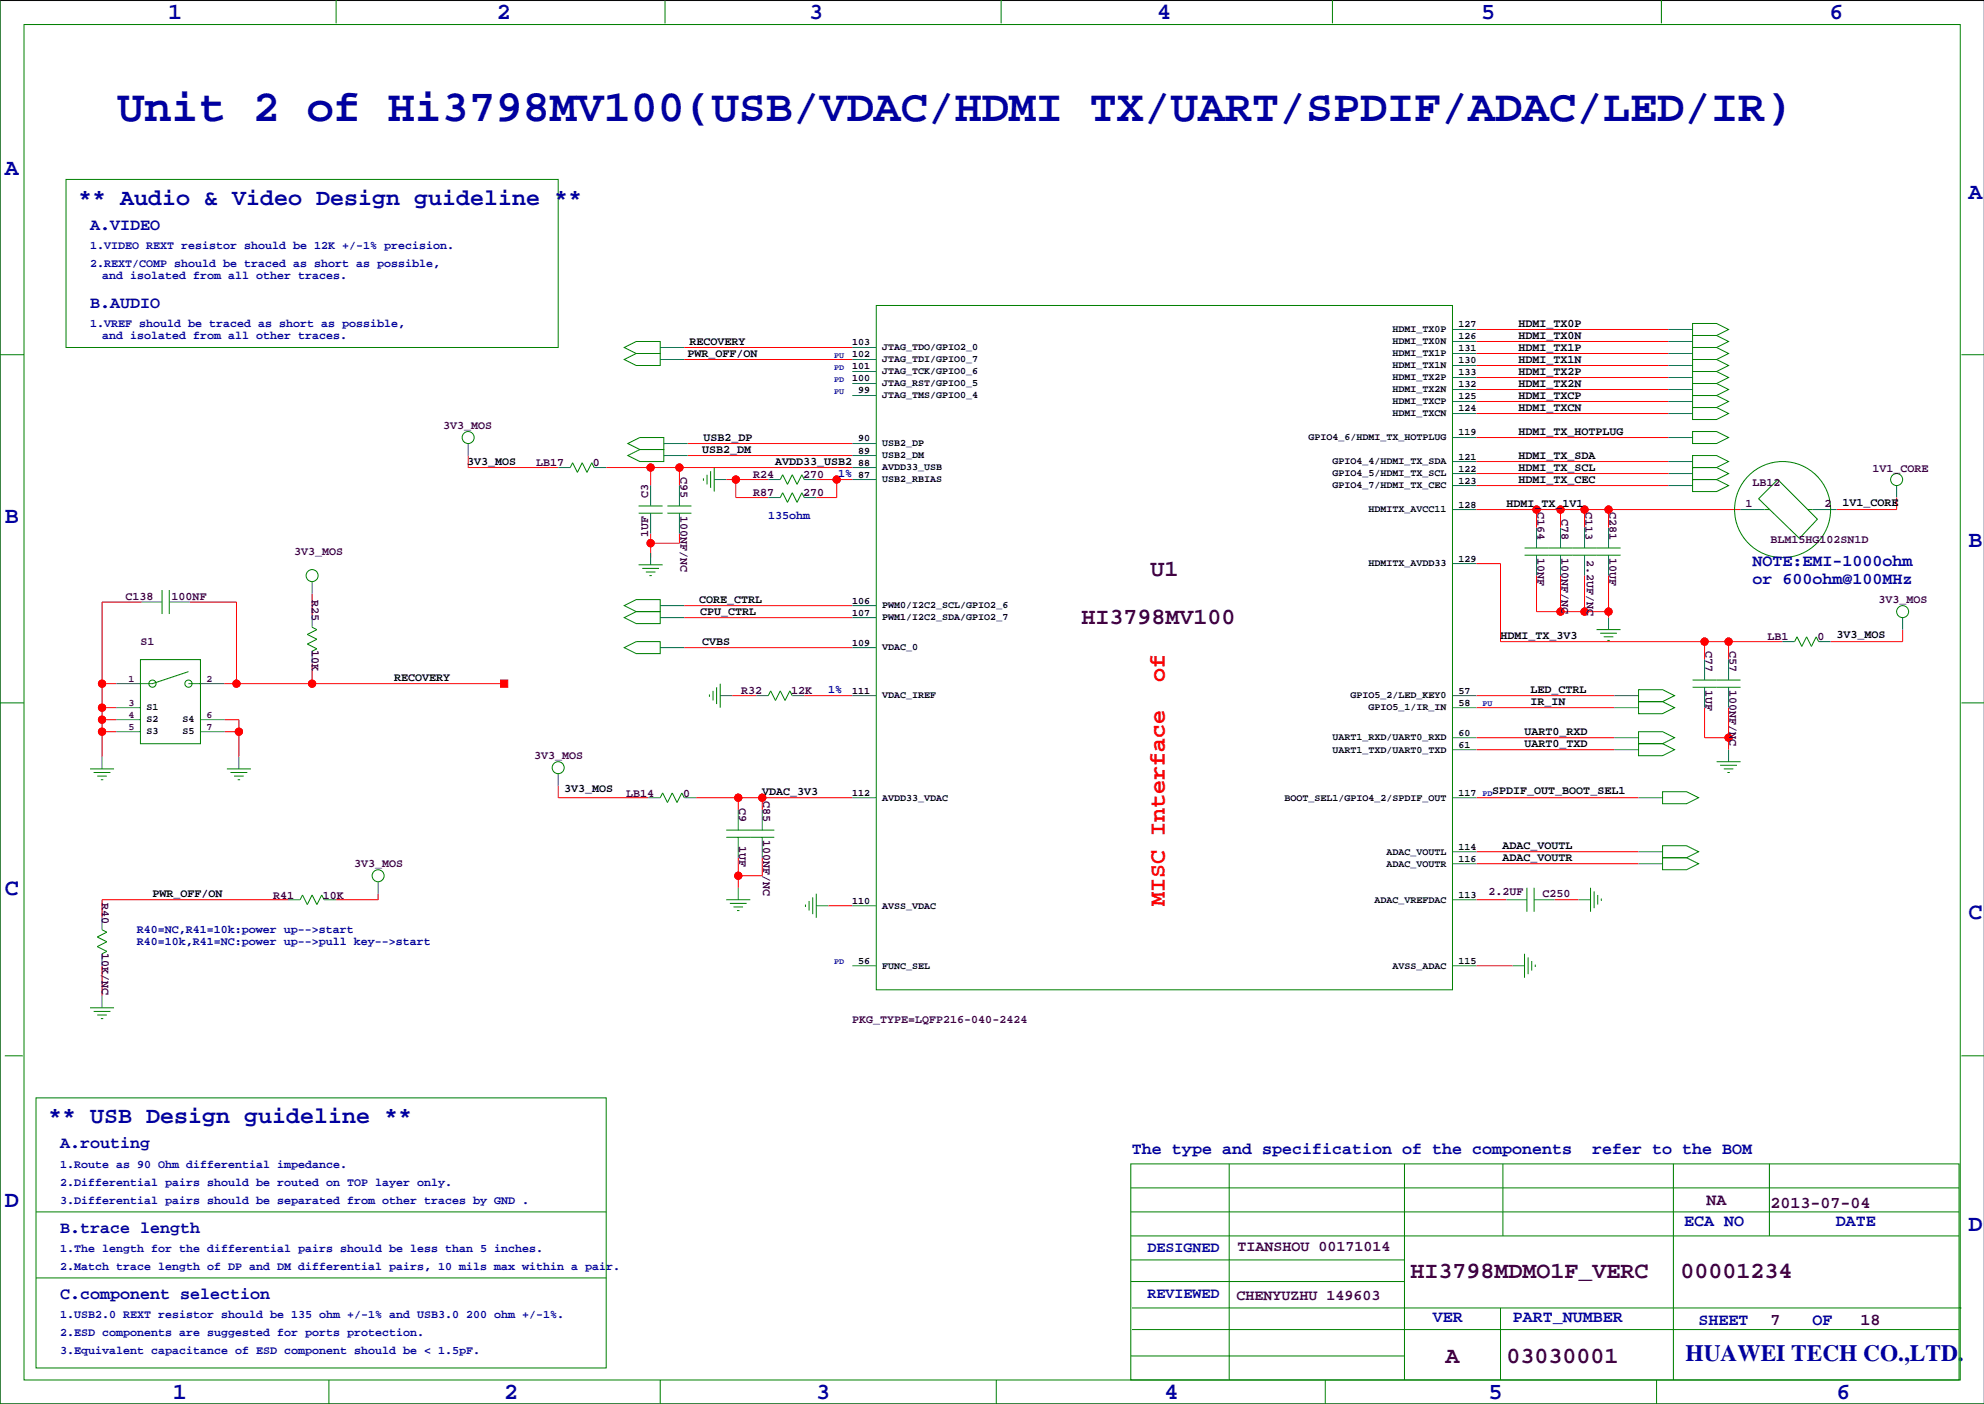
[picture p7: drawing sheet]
<svg xmlns="http://www.w3.org/2000/svg" width="420mm" height="297mm" viewBox="0 0 420 297" stroke-linecap="round" stroke-linejoin="round" font-family="sans-serif">
<defs><g id="words">
<text font-size="9.5" fill="#0000a0" x="24.9" y="25.6">Unit 2 of Hi3798MV100(USB/VDAC/HDMI TX/UART/SPDIF/ADAC/LED/IR)</text>
<g font-size="4.9" fill="#0000a0">
<text x="35.6" y="3.9">1</text>
<text x="105.2" y="3.9">2</text>
<text x="171.2" y="3.9">3</text>
<text x="244.9" y="3.9">4</text>
<text x="313.4" y="3.9">5</text>
<text x="387.1" y="3.9">6</text>
<text x="1" y="36.9">A</text>
<text x="16.5" y="43.3">** Audio &amp; Video Design guideline **</text>
<text x="416.6" y="42">A</text>
<text x="1" y="110.6">B</text>
<text x="416.6" y="115.7">B</text>
<text x="1" y="189.3">C</text>
<text x="416.6" y="194.4">C</text>
<text x="10.2" y="237.6">** USB Design guideline **</text>
<text x="1" y="255.4">D</text>
<text x="416.6" y="260.5">D</text>
<text x="356.6" y="288">HUAWEI TECH CO.,LTD.</text>
<text x="36.6" y="296">1</text>
<text x="106.7" y="296">2</text>
<text x="172.7" y="296">3</text>
<text x="246.4" y="296">4</text>
<text x="315" y="296">5</text>
<text x="388.6" y="296">6</text>
</g>
<g font-size="4.9" fill="#400040">
<text x="243.4" y="121.9">U1</text>
<text x="228.8" y="132.1">HI3798MV100</text>
<text x="298.5" y="270.5">HI3798MDMO1F_VERC</text>
<text x="355.6" y="270.5">00001234</text>
<text x="305.9" y="288.3">A</text>
<text x="318.8" y="288.3">03030001</text>
</g>
<g font-size="4.9" fill="#f00">
<text x="246.5" y="144.2" transform="rotate(-90 246.5 144.2)">of</text>
<text x="246.5" y="191.6" transform="rotate(-90 246.5 191.6)">MISC Interface</text>
</g>
<g font-size="3.5" fill="#0000a0">
<text x="19" y="48.7">A.VIDEO</text>
<text x="19" y="65.2">B.AUDIO</text>
<text x="370.8" y="119.8">NOTE:EMI-1000ohm</text>
<text x="370.8" y="123.6">or 600ohm@100MHz</text>
<text x="12.7" y="243">A.routing</text>
<text x="239.5" y="244.2">The type and specification of the components</text>
<text x="336.9" y="244.2">refer to the BOM</text>
<text x="12.7" y="260.8">B.trace length</text>
<text x="356.4" y="259.4">ECA NO</text>
<text x="388.5" y="259.4">DATE</text>
<text x="12.7" y="274.7">C.component selection</text>
<text x="303.1" y="279.7">VER</text>
<text x="320.1" y="279.7">PART_NUMBER</text>
<text x="359.4" y="280.3">SHEET</text>
<text x="383.5" y="280.3">OF</text>
</g>
<g font-size="3.5" fill="#400040">
<text x="361.1" y="254.9">NA</text>
<text x="374.6" y="255.7">2013-07-04</text>
<text x="374.6" y="280.3">7</text>
<text x="393.7" y="280.3">18</text>
</g>
<g font-size="3.2" fill="#0000a0">
<text x="242.8" y="264.9">DESIGNED</text>
<text x="242.8" y="274.5">REVIEWED</text>
</g>
<g font-size="3.2" fill="#400040">
<text x="261.9" y="264.7">TIANSHOU 00171014</text>
<text x="261.6" y="275.1">CHENYUZHU 149603</text>
</g>
<g font-size="2.5" fill="#0000a0">
<text x="19" y="52.7">1.VIDEO REXT resistor should be 12K +/-1% precision.</text>
<text x="19" y="56.5">2.REXT/COMP should be traced as short as possible,</text>
<text x="21.6" y="59">and isolated from all other traces.</text>
<text x="19" y="69.2">1.VREF should be traced as short as possible,</text>
<text x="21.6" y="71.7">and isolated from all other traces.</text>
<text x="177.4" y="101">1%</text>
<text x="162.6" y="109.8">135ohm</text>
<text x="175.3" y="146.7">1%</text>
<text x="29" y="197.5">R40=NC,R41=10k:power up--&gt;start</text>
<text x="29" y="200">R40=10k,R41=NC:power up--&gt;pull key--&gt;start</text>
<text x="12.7" y="247">1.Route as 90 Ohm differential impedance.</text>
<text x="12.7" y="250.8">2.Differential pairs should be routed on TOP layer only.</text>
<text x="12.7" y="254.6">3.Differential pairs should be separated from other traces by GND .</text>
<text x="12.7" y="264.8">1.The length for the differential pairs should be less than 5 inches.</text>
<text x="12.7" y="268.6">2.Match trace length of DP and DM differential pairs, 10 mils max within a pair.</text>
<text x="12.7" y="278.8">1.USB2.0 REXT resistor should be 135 ohm +/-1% and USB3.0 200 ohm +/-1%.</text>
<text x="12.7" y="286.4">3.Equivalent capacitance of ESD component should be &lt; 1.5pF.</text>
<text x="12.7" y="282.6">2.ESD components are suggested for ports protection.</text>
</g>
<g font-size="2.5">
<text x="321.3" y="69.2">HDMI_TX0P</text>
<text x="321.3" y="71.7">HDMI_TX0N</text>
<text x="145.5" y="75.6">PWR_OFF/ON</text>
<text x="145.9" y="73">RECOVERY</text>
<text x="321.3" y="74.3">HDMI_TX1P</text>
<text x="321.3" y="76.8">HDMI_TX1N</text>
<text x="321.3" y="79.4">HDMI_TX2P</text>
<text x="321.3" y="81.9">HDMI_TX2N</text>
<text x="321.3" y="84.4">HDMI_TXCP</text>
<text x="321.3" y="87">HDMI_TXCN</text>
<text x="148.6" y="95.9">USB2_DM</text>
<text x="148.8" y="93.3">USB2_DP</text>
<text x="321.3" y="92.1">HDMI_TX_HOTPLUG</text>
<text x="98.8" y="98.4">3V3_MOS</text>
<text x="164" y="98.4">AVDD33_USB2</text>
<text x="321.3" y="99.7">HDMI_TX_SCL</text>
<text x="321.3" y="97.1">HDMI_TX_SDA</text>
<text x="318.8" y="107.3">HDMI_TX_1V1</text>
<text x="321.3" y="102.2">HDMI_TX_CEC</text>
<text x="389.9" y="107">1V1_CORE</text>
<text x="148" y="127.6">CORE_CTRL</text>
<text x="148.2" y="130.2">CPU_CTRL</text>
<text x="148.6" y="136.5">CVBS</text>
<text x="317.5" y="135.2">HDMI_TX_3V3</text>
<text x="388.6" y="135">3V3_MOS</text>
<text x="83.4" y="144.1">RECOVERY</text>
<text x="323.9" y="149.2">IR_IN</text>
<text x="323.9" y="146.7">LED_CTRL</text>
<text x="322.6" y="155.6">UART0_RXD</text>
<text x="322.6" y="158.1">UART0_TXD</text>
<text x="119.4" y="167.5">3V3_MOS</text>
<text x="161.3" y="168.3">VDAC_3V3</text>
<text x="315.8" y="168">SPDIF_OUT_BOOT_SEL1</text>
<text x="317.9" y="179.7">ADAC_VOUTL</text>
<text x="317.9" y="182.2">ADAC_VOUTR</text>
<text x="32.3" y="189.9">PWR_OFF/ON</text>
</g>
<g font-size="2.5" fill="#400040">
<text x="93.8" y="90.8">3V3_MOS</text>
<text x="113.5" y="98.7">LB17</text>
<text x="125.5" y="98.7">0</text>
<text x="144" y="100.8" transform="rotate(90 144 100.8)">C95</text>
<text x="159.4" y="101.2">R24</text>
<text x="169.9" y="101.2">270</text>
<text x="396.2" y="99.9">1V1_CORE</text>
<text x="137.2" y="105.3" transform="rotate(-90 137.2 105.3)">C3</text>
<text x="159.4" y="105">R87</text>
<text x="169.9" y="105">270</text>
<text x="369.4" y="107.3">1</text>
<text x="370.8" y="102.7">LB12</text>
<text x="386.1" y="107.3">2</text>
<text x="137.2" y="113.5" transform="rotate(-90 137.2 113.5)">1UF</text>
<text x="144" y="109.1" transform="rotate(90 144 109.1)">100NF/NC</text>
<text x="325.3" y="108.2" transform="rotate(90 325.3 108.2)">C164</text>
<text x="330.4" y="109.7" transform="rotate(90 330.4 109.7)">C78</text>
<text x="335.5" y="108.2" transform="rotate(90 335.5 108.2)">C113</text>
<text x="340.6" y="108.2" transform="rotate(90 340.6 108.2)">C281</text>
<text x="62.2" y="117.5">3V3_MOS</text>
<text x="325.3" y="118" transform="rotate(90 325.3 118)">10NF</text>
<text x="330.4" y="118" transform="rotate(90 330.4 118)">100NF/NC</text>
<text x="335.8" y="118.5" transform="rotate(90 335.8 118.5)">2.2UF/NC</text>
<text x="340.6" y="118" transform="rotate(90 340.6 118)">10UF</text>
<text x="374.6" y="114.9">BLM15HG102SN1D</text>
<text x="26.6" y="126.9">C138</text>
<text x="36.3" y="126.9">100NF</text>
<text x="66" y="127" transform="rotate(90 66 127)">R25</text>
<text x="397.5" y="127.6">3V3_MOS</text>
<text x="29.7" y="136.5">S1</text>
<text x="66" y="137.5" transform="rotate(90 66 137.5)">10K</text>
<text x="360.9" y="137.7" transform="rotate(90 360.9 137.7)">C77</text>
<text x="366" y="137.7" transform="rotate(90 366 137.7)">C57</text>
<text x="374" y="135.5">LB1</text>
<text x="384.6" y="135.5">0</text>
<text x="156.8" y="146.9">R32</text>
<text x="167.4" y="146.9">12K</text>
<text x="360.9" y="145.9" transform="rotate(90 360.9 145.9)">1UF</text>
<text x="366" y="145.9" transform="rotate(90 366 145.9)">100NF/NC</text>
<text x="113" y="160.6">3V3_MOS</text>
<text x="132.5" y="168.5">LB14</text>
<text x="144.5" y="168.5">0</text>
<text x="156.4" y="170.9" transform="rotate(90 156.4 170.9)">C9</text>
<text x="161.5" y="169.4" transform="rotate(90 161.5 169.4)">C85</text>
<text x="156.4" y="178.9" transform="rotate(90 156.4 178.9)">1UF</text>
<text x="161.5" y="177.7" transform="rotate(90 161.5 177.7)">100NF/NC</text>
<text x="74.9" y="183.5">3V3_MOS</text>
<text x="21.6" y="191" transform="rotate(90 21.6 191)">R40</text>
<text x="57.8" y="190.1">R41</text>
<text x="68.3" y="190.1">10K</text>
<text x="315" y="189.4">2.2UF</text>
<text x="326.4" y="189.9">C250</text>
<text x="21.6" y="201.5" transform="rotate(90 21.6 201.5)">10K/NC</text>
<text x="180.3" y="216.5">PKG_TYPE=LQFP216-040-2424</text>
</g>
<g font-size="2.1">
<text x="294.6" y="70.3">HDMI_TX0P</text>
<text x="308.6" y="69.3">127</text>
<text x="308.6" y="71.8">126</text>
<text x="180.3" y="75.6">102</text>
<text x="180.3" y="73.1">103</text>
<text x="186.7" y="76.7">JTAG_TDI/GPIO0_7</text>
<text x="186.7" y="74.1">JTAG_TDO/GPIO2_0</text>
<text x="294.6" y="72.8">HDMI_TX0N</text>
<text x="294.6" y="75.4">HDMI_TX1P</text>
<text x="294.6" y="77.9">HDMI_TX1N</text>
<text x="308.6" y="74.4">131</text>
<text x="308.6" y="76.9">130</text>
<text x="180.3" y="80.7">100</text>
<text x="180.3" y="78.2">101</text>
<text x="181.6" y="83.2">99</text>
<text x="186.7" y="81.7">JTAG_RST/GPIO0_5</text>
<text x="186.7" y="79.2">JTAG_TCK/GPIO0_6</text>
<text x="294.6" y="83">HDMI_TX2N</text>
<text x="294.6" y="80.5">HDMI_TX2P</text>
<text x="308.6" y="82">132</text>
<text x="308.6" y="79.4">133</text>
<text x="186.7" y="84.3">JTAG_TMS/GPIO0_4</text>
<text x="294.6" y="85.5">HDMI_TXCP</text>
<text x="294.6" y="88.1">HDMI_TXCN</text>
<text x="308.6" y="84.5">125</text>
<text x="308.6" y="87.1">124</text>
<text x="181.6" y="95.9">89</text>
<text x="181.6" y="93.4">90</text>
<text x="186.7" y="94.4">USB2_DP</text>
<text x="276.9" y="93.2">GPIO4_6/HDMI_TX_HOTPLUG</text>
<text x="308.6" y="92.1">119</text>
<text x="181.6" y="98.5">88</text>
<text x="181.6" y="101">87</text>
<text x="186.7" y="97">USB2_DM</text>
<text x="186.7" y="99.5">AVDD33_USB</text>
<text x="281.9" y="100.8">GPIO4_5/HDMI_TX_SCL</text>
<text x="281.9" y="98.2">GPIO4_4/HDMI_TX_SDA</text>
<text x="308.6" y="99.8">122</text>
<text x="308.6" y="97.2">121</text>
<text x="186.7" y="102.1">USB2_RBIAS</text>
<text x="281.9" y="103.3">GPIO4_7/HDMI_TX_CEC</text>
<text x="308.6" y="102.3">123</text>
<text x="308.6" y="107.4">128</text>
<text x="289.6" y="108.4">HDMITX_AVCC11</text>
<text x="289.6" y="119.8">HDMITX_AVDD33</text>
<text x="308.6" y="118.8">129</text>
<text x="180.3" y="127.7">106</text>
<text x="180.3" y="130.2">107</text>
<text x="186.7" y="128.7">PWM0/I2C2_SCL/GPIO2_6</text>
<text x="186.7" y="131.3">PWM1/I2C2_SDA/GPIO2_7</text>
<text x="180.3" y="136.6">109</text>
<text x="186.7" y="137.6">VDAC_0</text>
<text x="180.3" y="146.7">111</text>
<text x="186.7" y="147.8">VDAC_IREF</text>
<text x="285.8" y="147.8">GPIO5_2/LED_KEY0</text>
<text x="308.6" y="149.3">58</text>
<text x="308.6" y="146.7">57</text>
<text x="31" y="150.3">S1</text>
<text x="31" y="152.9">S2</text>
<text x="31" y="155.4">S3</text>
<text x="38.6" y="152.9">S4</text>
<text x="38.6" y="155.4">S5</text>
<text x="289.6" y="150.3">GPIO5_1/IR_IN</text>
<text x="308.6" y="155.6">60</text>
<text x="281.9" y="159.2">UART1_TXD/UART0_TXD</text>
<text x="281.9" y="156.7">UART1_RXD/UART0_RXD</text>
<text x="308.6" y="158.2">61</text>
<text x="180.3" y="168.3">112</text>
<text x="186.7" y="169.4">AVDD33_VDAC</text>
<text x="271.8" y="169.4">BOOT_SEL1/GPIO4_2/SPDIF_OUT</text>
<text x="308.6" y="168.3">117</text>
<text x="308.6" y="179.8">114</text>
<text x="293.4" y="180.8">ADAC_VOUTL</text>
<text x="293.4" y="183.3">ADAC_VOUTR</text>
<text x="308.6" y="182.3">116</text>
<text x="180.3" y="191.2">110</text>
<text x="290.8" y="191">ADAC_VREFDAC</text>
<text x="308.6" y="189.9">113</text>
<text x="186.7" y="192.2">AVSS_VDAC</text>
<text x="181.6" y="203.9">56</text>
<text x="308.6" y="203.9">115</text>
<text x="186.7" y="204.9">FUNC_SEL</text>
<text x="294.6" y="204.9">AVSS_ADAC</text>
</g>
<g font-size="2.1" fill="#400040">
<text x="27.2" y="144.2">1</text>
<text x="27.2" y="149.3">3</text>
<text x="43.7" y="144.2">2</text>
<text x="27.2" y="151.8">4</text>
<text x="27.2" y="154.4">5</text>
<text x="43.7" y="151.8">6</text>
<text x="43.7" y="154.4">7</text>
</g>
<g font-size="1.8" fill="#0000a0">
<text x="176.5" y="75.7">PU</text>
<text x="176.5" y="83.3">PU</text>
<text x="176.5" y="80.8">PD</text>
<text x="176.5" y="78.2">PD</text>
<text x="313.7" y="149.4">PU</text>
<text x="313.7" y="168.4">PD</text>
<text x="176.5" y="204">PD</text>
</g>
</g></defs>
<path d="M419.9 .1h-419.9v296.9h419.9" fill="none" stroke="#000" stroke-width=".21"/>
<g fill="none" stroke="#008080" stroke-width=".21">
<path d="M139.7 76.1h5.1M139.7 73.5h5.1M180.3 78.6h5.1M180.3 76.1h5.1M180.3 73.5h5.1M307.3 69.7h5.1M307.3 72.2h5.1M307.3 74.8h5.1M307.3 77.3h5.1M307.3 79.9h5.1M353.1 69.7h5M353.1 72.2h5"/>
<path d="M353.1 74.8h5M353.1 77.3h5M353.1 79.9h5M99.1 93.8v2.6M118.1 98.9h2.5M125.7 98.9h2.6M140.5 96.4h5M140.5 93.8h5M180.3 83.7h5.1M180.3 81.1h5.1M180.3 96.4h5.1M180.3 93.8h5.1"/>
<path d="M180.3 98.9h5.1M307.3 84.9h5.1M307.3 87.5h5.1M307.3 92.6h5.1M307.3 82.4h5.1M307.3 97.6h5.1M353.1 84.9h5M353.1 87.5h5M353.1 92.6h5M353.1 82.4h5M353.1 97.6h5M137.7 102.7v4.3"/>
<path d="M137.7 108.6v4.3M137.7 117v2.5M143.8 102.7v4.3M143.8 108.6v4.3M151.1 101.5h2.6M162.6 101.5h2.5M162.6 105.3h2.5M170.2 101.5h2.5M170.2 105.3h2.5M180.3 101.5h5.1M307.3 119.2h5.1M307.3 100.2h5.1"/>
<path d="M307.3 102.7h5.1M307.3 107.8h5.1M325.1 111.6v4.3M325.1 117.5v4.3M330.2 111.6v4.3M330.2 117.5v4.3M335.3 111.6v4.3M335.3 117.5v4.3M340.4 111.6v4.3M340.4 117.5v4.3M353.1 100.2h5M353.1 102.7h5"/>
<path d="M368.3 107.8h5.1M383.5 107.8h5.1M401.3 102.7v2.6M30 127.4h4.3M35.8 127.4h4.3M66 123v2.6M66 130.2v2.5M66 137.8v2.5M139.7 137h5.1M139.7 128.1h5.1M139.7 130.7h5.1M180.3 137h5.1"/>
<path d="M180.3 128.1h5.1M180.3 130.7h5.1M340.4 130.7v2.5M360.7 139.6v4.3M365.8 139.6v4.3M377.2 135.7h2.5M384.8 135.7h2.5M402.6 130.7v2.5M24.6 149.7h5.1M24.6 144.6h5.1M24.6 152.3h5.1M24.6 154.8h5.1"/>
<path d="M42.4 144.6h5.1M42.4 152.3h5.1M42.4 154.8h5.1M152.4 147.2h2.5M160 147.2h2.6M167.6 147.2h2.6M180.3 147.2h5.1M307.3 149.7h5.1M307.3 158.6h5.1M307.3 147.2h5.1M307.3 156.1h5.1M341.6 149.7h5.1"/>
<path d="M341.6 158.6h5.1M341.6 147.2h5.1M341.6 156.1h5.1M360.7 145.4v4.3M365.8 145.4v4.3M365.8 158.6v2.5M21.6 160.1v2.6M50.5 160.1v2.6M118.1 163.7v2.5M137.2 168.8h2.5M144.8 168.8h2.5M156.2 171.3v4.3"/>
<path d="M156.2 177.2v4.3M161.3 171.3v4.3M161.3 177.2v4.3M180.3 168.8h5.1M307.3 168.8h5.1M346.7 168.8h5.1M21.6 194.2v2.5M61 190.4h2.5M68.6 190.4h2.5M80 186.5v2.6M156.2 187.8v2.6M172.7 191.6h2.6"/>
<path d="M180.3 191.6h5.1M307.3 190.4h5.1M307.3 180.2h5.1M307.3 182.7h5.1M318.8 190.4h4.3M324.6 190.4h4.3M334 190.4h2.5M346.7 180.2h5.1M346.7 182.7h5.1M21.6 201.8v2.5M21.6 210.7v2.5M180.3 204.3h5.1"/>
<path d="M307.3 204.3h5.1M320 204.3h2.6"/>
</g>
<g fill="none" stroke="#008000" stroke-width=".21">
<path d="M0 -.1v297.1h419.9M71.1 0v4.9M140.7 0v4.9M211.8 0v4.9M281.9 0v4.9M351.5 0v4.9M5.1 5.2h409.7v286.8h-409.7zM14 38h104.1v35.5h-104.1zM0 75h5.1M132.1 76.1l2.5-1.3h5.1v2.5h-5.1zM132.1 73.5l2.5-1.3h5.1v2.6h-5.1zM185.4 64.6h121.9v144.8h-121.9z"/>
<path d="M358.1 68.4h5.1l2.6 1.3-2.6 1.3h-5.1zM358.1 71h5.1l2.6 1.2-2.6 1.3h-5.1zM358.1 78.6h5.1l2.6 1.3-2.6 1.2h-5.1zM358.1 73.5h5.1l2.6 1.3-2.6 1.3h-5.1zM358.1 76.1h5.1l2.6 1.2-2.6 1.3h-5.1zM415 75h4.9M120.6 98.9l.6-1 1 2 1-2 1 2 1-2 .5 1M132.8 93.8l2.6-1.2h5.1v2.5h-5.1zM132.8 96.4l2.6-1.3h5.1v2.5h-5.1zM150.4 99.7v3.5M151.1 98.9v5.1M358.1 81.1h5.1l2.6 1.3-2.6 1.3h-5.1z"/>
<path d="M358.1 83.7h5.1l2.6 1.2-2.6 1.3h-5.1zM358.1 86.2h5.1l2.6 1.3-2.6 1.3h-5.1zM358.1 91.3h5.1l2.6 1.3-2.6 1.2h-5.1zM358.1 96.4h5.1l2.6 1.2-2.6 1.3h-5.1zM358.1 98.9h5.1l2.6 1.3-2.6 1.3h-5.1zM135.1 107h5.1M135.1 108.6h5.1M135.1 119.5h5.1M141.2 107h5.1M141.2 108.6h5.1M148.8 101.2v.5M149.6 100.4v2.1"/>
<path d="M165.1 101.5l.5-1.1 1 2.1 1-2.1 1.1 2.1 1-2.1 .5 1.1M165.1 105.3l.5-1 1 2 1-2 1.1 2 1-2 .5 1M322.6 115.9h20.3M322.6 117.5h20.3M358.1 101.5h5.1l2.6 1.2-2.6 1.3h-5.1zM373.4 107.8h1M376.2 101.5l8.4 8.3-3.9 4.1-8.6-8.4zM382.5 107.8h1M29.7 139.6h12.7v17.7h-12.7zM34.3 124.8v5.1M35.8 124.8v5.1M66 132.7l1.1 .5-2.1 1 2.1 1-2.1 1.1 2.1 1-1.1 .5"/>
<path d="M132.1 137l2.5-1.3h5.1v2.6h-5.1zM132.1 128.1l2.5-1.2h5.1v2.5h-5.1zM132.1 130.7l2.5-1.3h5.1v2.5h-5.1zM135.9 120.3h3.5M136.7 121h2M137.4 121.8h.5M337.8 133.2h5.1M338.6 134h3.5M339.3 134.7h2.1M340.1 135.5h.5M379.7 135.7l.5-1 1.1 2.1 1-2.1 1 2.1 1-2.1 .5 1M0 148.7h5.1"/>
<path d="M39.9 142.1l-7.6 2.5h-2.6M39.9 144.6h2.5M150.1 146.9v.5M150.9 146.2v2M151.6 145.4v3.6M152.4 144.6v5.1M162.6 147.2l.5-1 1 2 1-2 1 2 1-2 .5 1M346.7 148.4h5.1l2.5 1.3-2.5 1.3h-5.1zM346.7 145.9h5.1l2.5 1.3-2.5 1.2h-5.1zM346.7 154.8h5.1l2.5 1.3-2.5 1.2h-5.1zM346.7 157.3h5.1l2.5 1.3-2.5 1.3h-5.1zM358.1 143.9h10.2"/>
<path d="M358.1 145.4h10.2M415 148.7h4.9M19 162.7h5.1M19.8 163.4h3.6M20.6 164.2h2M21.3 165h.5M48 162.7h5.1M48.8 163.4h3.5M49.5 164.2h2.1M50.3 165h.5M139.7 168.8l.5-1 1 2 1-2 1.1 2 1-2 .5 1M153.7 175.6h10.1"/>
<path d="M153.7 177.2h10.1M351.8 167.5h5.1l2.5 1.3-2.5 1.2h-5.1zM351.8 178.9h5.1l2.5 1.3-2.5 1.3h-5.1zM363.2 161.1h5.1M364 161.9h3.5M364.7 162.7h2.1M365.5 163.4h.5M21.6 196.7l1 .5-2 1 2 1-2 1.1 2 1-1 .5M63.5 190.4l.5-1.1 1 2.1 1-2.1 1.1 2.1 1-2.1 .5 1.1M153.7 190.4h5M154.4 191.1h3.6M155.2 191.9h2"/>
<path d="M156 192.6h.5M170.4 191.4v.5M171.2 190.6v2M172 189.9v3.5M172.7 189.1v5.1M323.1 187.8v5.1M324.6 187.8v5.1M336.5 187.8v5.1M337.3 188.6v3.5M338.1 189.3v2.1M338.8 190.1v.5M351.8 181.5h5.1l2.5 1.2-2.5 1.3h-5.1z"/>
<path d="M19 213.2h5.1M19.8 214h3.6M20.6 214.7h2M21.3 215.5h.5M322.6 201.8v5.1M323.3 202.6v3.5M324.1 203.3v2M324.9 204.1v.5M1 223.4h3.8M7.6 232.3h120.7v57.1h-120.7zM415 223.4h4.9M7.6 256.4h120.7"/>
<path d="M239.3 246.2h175.2v45.8h-175.2zM239.3 251.3h175.2M239.3 256.4h175.2M260.1 246.2v45.8M297.2 246.2v45.8M318 246.2v15.3M354.1 246.2v45.8M374.4 246.2v15.3M7.6 270.4h120.7M239.3 266.6h57.9M239.3 261.5h175.2M239.3 271.1h57.9"/>
<path d="M239.5 276.7h175.5M317.5 276.7v15.3M69.6 292v5M139.7 292v5M210.8 292v5M239.3 286.9h57.9M239.5 281.3h175M280.4 292v5M350.5 292v5M383.5 287.4h.1"/>
<circle cx="99.1" cy="92.6" r="1.27"/>
<circle cx="377.2" cy="107.8" r="10.2"/>
<circle cx="401.3" cy="101.5" r="1.27"/>
<circle cx="66" cy="121.8" r="1.27"/>
<circle cx="402.6" cy="129.4" r="1.27"/>
<circle cx="32.3" cy="144.6" r=".76"/>
<circle cx="39.9" cy="144.6" r=".76"/>
<circle cx="118.1" cy="162.4" r="1.27"/>
<circle cx="80" cy="185.3" r="1.27"/>
</g>
<g fill="none" stroke="#f00" stroke-width=".21">
<path d="M144.8 76.1h35.5M144.8 73.5h35.5M312.4 79.9h40.7M312.4 77.3h40.7M312.4 74.8h40.7M312.4 72.2h40.7M312.4 69.7h40.7M99.1 96.4v2.5h19M128.3 98.9h52M137.7 98.9v3.8M143.8 98.9v3.8M145.5 93.8h34.8"/>
<path d="M145.5 96.4h34.8M312.4 87.5h40.7M312.4 84.9h40.7M312.4 82.4h40.7M312.4 92.6h40.7M312.4 97.6h40.7M137.7 112.9v5.1M143.8 112.9v2h-6.1M153.7 101.5h8.9M155.7 101.5v3.8h6.9M172.7 101.5h7.6M177 101.5v3.8h-4.3"/>
<path d="M312.4 119.2h5.1v16.5h59.7M312.4 102.7h40.7M312.4 107.8h55.9M312.4 100.2h40.7M325.1 107.8v3.8M330.2 107.8v3.8M335.3 107.8v3.8M340.4 107.8v3.8M401.3 105.3v2.5h-12.7M30 127.4h-8.4v32.7M40.1 127.4h9.9v17.2M66 125.6v4.6"/>
<path d="M144.8 137h35.5M144.8 130.7h35.5M144.8 128.1h35.5M325.1 121.8v7.6h15.3M330.2 121.8v7.6M335.3 121.8v7.6M340.4 121.8v8.9M360.7 135.7v3.9M365.8 135.7v3.9M402.6 133.2v2.5h-15.3M21.6 154.8h3M21.6 149.7h3"/>
<path d="M21.6 144.6h3M21.6 152.3h3M47.5 154.8h3M47.5 144.6h59.2M47.5 152.3h3v7.8M66 140.3v4.3M154.9 147.2h5.1M170.2 147.2h10.1M312.4 156.1h29.2M312.4 149.7h29.2M312.4 147.2h29.2M312.4 158.6h29.2"/>
<path d="M360.7 149.7v6.4h5.1M365.8 149.7v8.9M118.1 166.2v2.6h19.1M147.3 168.8h33M156.2 168.8v2.5M161.3 168.8v2.5M312.4 168.8h34.3M61 190.4h-39.4v3.8M80 189.1v1.3h-8.9M156.2 181.5v6.3M161.3 181.5v3.8h-5.1M175.3 191.6h5"/>
<path d="M312.4 182.7h34.3M312.4 190.4h6.4M312.4 180.2h34.3M328.9 190.4h5.1M21.6 204.3v6.4M312.4 204.3h7.6"/>
<circle cx="137.7" cy="98.9" r=".76"/>
<circle cx="143.8" cy="98.9" r=".76"/>
<circle cx="137.7" cy="114.9" r=".76"/>
<circle cx="155.7" cy="101.5" r=".76"/>
<circle cx="177" cy="101.5" r=".76"/>
<circle cx="325.1" cy="107.8" r=".76"/>
<circle cx="330.2" cy="107.8" r=".76"/>
<circle cx="335.3" cy="107.8" r=".76"/>
<circle cx="340.4" cy="107.8" r=".76"/>
<circle cx="330.2" cy="129.4" r=".76"/>
<circle cx="335.3" cy="129.4" r=".76"/>
<circle cx="340.4" cy="129.4" r=".76"/>
<circle cx="360.7" cy="135.7" r=".76"/>
<circle cx="365.8" cy="135.7" r=".76"/>
<circle cx="21.6" cy="149.7" r=".76"/>
<circle cx="21.6" cy="152.3" r=".76"/>
<circle cx="21.6" cy="144.6" r=".76"/>
<circle cx="21.6" cy="154.8" r=".76"/>
<circle cx="50" cy="144.6" r=".76"/>
<circle cx="50.5" cy="154.8" r=".76"/>
<circle cx="66" cy="144.6" r=".76"/>
<circle cx="365.8" cy="156.1" r=".76"/>
<circle cx="156.2" cy="168.8" r=".76"/>
<circle cx="161.3" cy="168.8" r=".76"/>
<circle cx="156.2" cy="185.3" r=".76"/>
</g>
<g fill="#f00" stroke="#f00" stroke-width=".21">
<path d="M105.9 143.9h1.5v1.5h-1.5z" fill-rule="evenodd"/>
<circle cx="365.8" cy="135.7" r=".76"/>
<circle cx="360.7" cy="135.7" r=".76"/>
<circle cx="365.8" cy="156.1" r=".76"/>
<circle cx="177" cy="101.5" r=".76"/>
<circle cx="21.6" cy="144.6" r=".76"/>
<circle cx="21.6" cy="149.7" r=".76"/>
<circle cx="21.6" cy="152.3" r=".76"/>
<circle cx="21.6" cy="154.8" r=".76"/>
<circle cx="137.7" cy="114.9" r=".76"/>
<circle cx="50.5" cy="154.8" r=".76"/>
<circle cx="156.2" cy="185.3" r=".76"/>
<circle cx="340.4" cy="107.8" r=".76"/>
<circle cx="335.3" cy="107.8" r=".76"/>
<circle cx="330.2" cy="107.8" r=".76"/>
<circle cx="325.1" cy="107.8" r=".76"/>
<circle cx="155.7" cy="101.5" r=".76"/>
<circle cx="143.8" cy="98.9" r=".76"/>
<circle cx="137.7" cy="98.9" r=".76"/>
<circle cx="50" cy="144.6" r=".76"/>
<circle cx="66" cy="144.6" r=".76"/>
<circle cx="156.2" cy="168.8" r=".76"/>
<circle cx="161.3" cy="168.8" r=".76"/>
<circle cx="340.4" cy="129.4" r=".76"/>
<circle cx="330.2" cy="129.4" r=".76"/>
<circle cx="335.3" cy="129.4" r=".76"/>
</g>
<use href="#words"/>
</svg>
